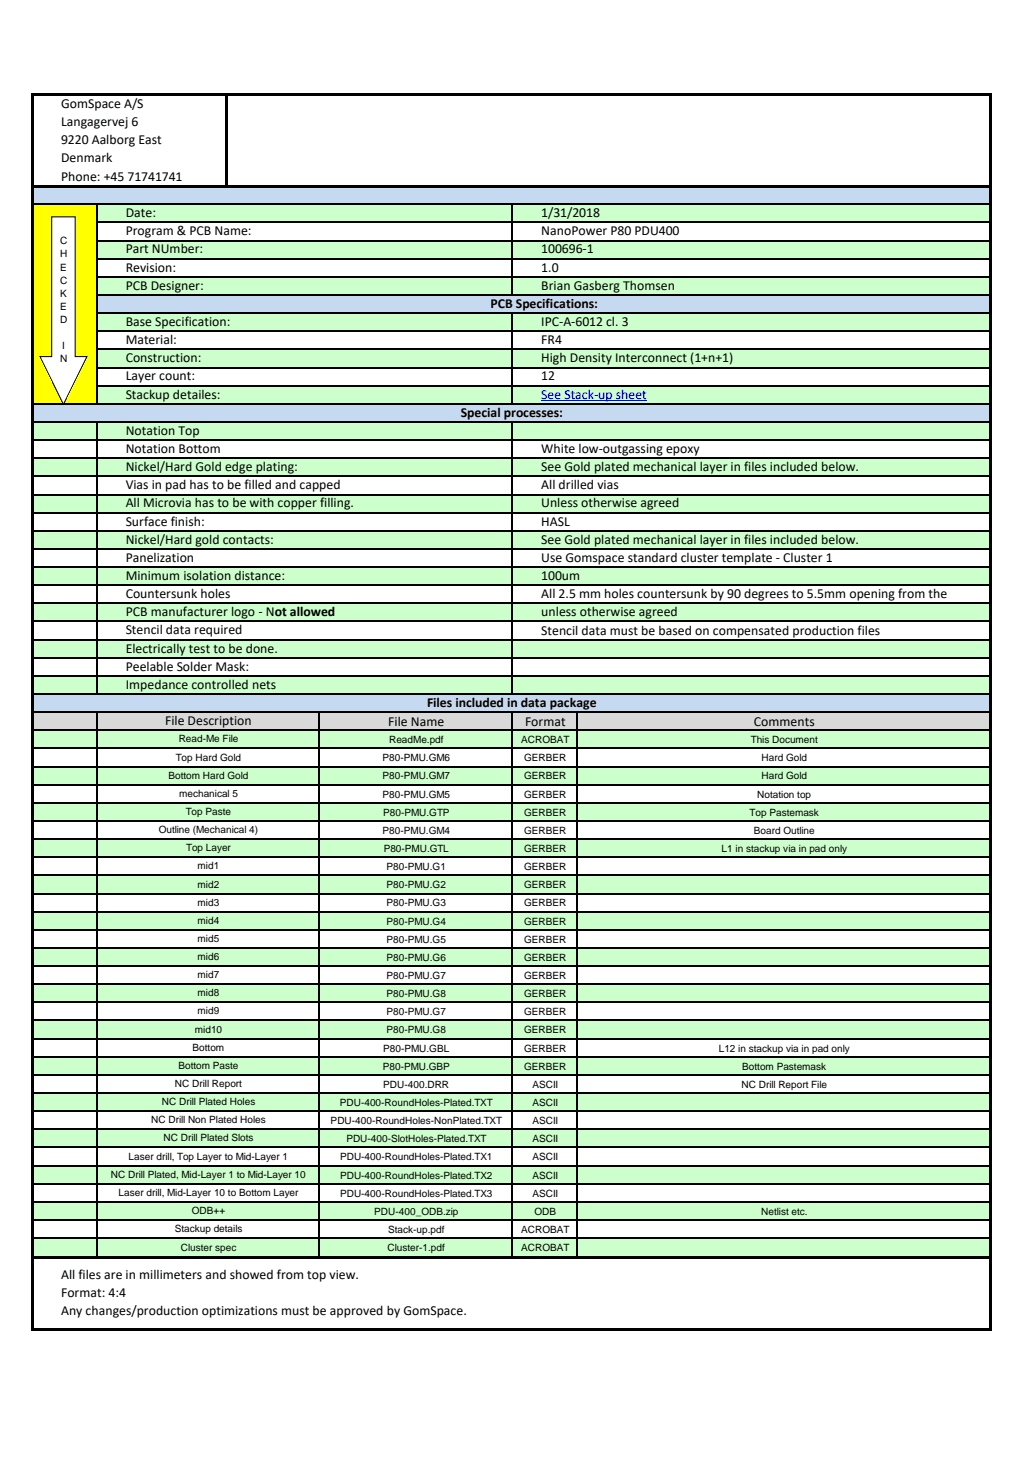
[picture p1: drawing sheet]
<svg xmlns="http://www.w3.org/2000/svg" width="210mm" height="297mm" viewBox="0 0 210 297" stroke-linecap="round" stroke-linejoin="round" font-family="sans-serif">
<defs><g id="words">
<g font-size="2.8">
<text x="12.4" y="21.9">GomSpace A/S</text>
<text x="12.4" y="25.5">Langagervej 6</text>
<text x="12.4" y="29.3">9220 Aalborg East</text>
<text x="12.4" y="32.9">Denmark</text>
<text x="12.4" y="36.7">Phone: +45 71741741</text>
<text x="25.5" y="44.1">Date:</text>
<text x="25.5" y="47.8">Program &amp; PCB Name:</text>
<text x="109.9" y="44.1">1/31/2018</text>
<text x="109.9" y="47.8">NanoPower P80 PDU400</text>
<text x="25.5" y="51.5">Part NUmber:</text>
<text x="109.9" y="51.5">100696-1</text>
<text x="25.5" y="55.2">Revision:</text>
<text x="25.5" y="58.9">PCB Designer:</text>
<text x="109.9" y="55.2">1.0</text>
<text x="109.9" y="58.9">Brian Gasberg Thomsen</text>
<text x="99.6" y="62.5">PCB Specifications:</text>
<text x="25.5" y="66.2">Base Specification:</text>
<text x="25.5" y="69.9">Material:</text>
<text x="109.9" y="70">FR4</text>
<text x="109.9" y="66.2">IPC-A-6012 cl. 3</text>
<text x="25.5" y="73.6">Construction:</text>
<text x="25.5" y="77.3">Layer count:</text>
<text x="109.9" y="77.3">12</text>
<text x="109.9" y="73.6">High Density Interconnect (1+n+1)</text>
<text x="25.5" y="81">Stackup detailes:</text>
<text x="25.5" y="88.3">Notation Top</text>
<text x="93.6" y="84.6">Special processes:</text>
<text x="25.5" y="95.7">Nickel/Hard Gold edge plating:</text>
<text x="25.5" y="92">Notation Bottom</text>
<text x="109.9" y="95.7">See Gold plated mechanical layer in files included below.</text>
<text x="109.9" y="92">White low-outgassing epoxy</text>
<text x="25.5" y="99.4">Vias in pad has to be filled and capped</text>
<text x="109.9" y="99.4">All drilled vias</text>
<text x="25.5" y="103.1">All Microvia has to be with copper filling.</text>
<text x="25.5" y="106.7">Surface finish:</text>
<text x="109.9" y="106.7">HASL</text>
<text x="109.9" y="103.1">Unless otherwise agreed</text>
<text x="25.5" y="110.4">Nickel/Hard gold contacts:</text>
<text x="109.9" y="110.4">See Gold plated mechanical layer in files included below.</text>
<text x="25.5" y="114.1">Panelization</text>
<text x="25.5" y="117.8">Minimum isolation distance:</text>
<text x="109.9" y="114.1">Use Gomspace standard cluster template - Cluster 1</text>
<text x="109.9" y="117.8">100um</text>
<text x="25.5" y="121.5">Countersunk holes</text>
<text x="25.5" y="125.2">PCB manufacturer logo - Not allowed</text>
<text x="109.9" y="125.2">unless otherwise agreed</text>
<text x="109.9" y="121.5">All 2.5 mm holes countersunk by 90 degrees to 5.5mm opening from the</text>
<text x="25.5" y="128.8">Stencil data required</text>
<text x="109.9" y="128.9">Stencil data must be based on compensated production files</text>
<text x="25.5" y="132.5">Electrically test to be done.</text>
<text x="25.5" y="136.2">Peelable Solder Mask:</text>
<text x="25.5" y="139.9">Impedance controlled nets</text>
<text x="86.7" y="143.6">Files included in data package</text>
<text x="33.5" y="147.3">File Description</text>
<text x="78.8" y="147.4">File Name</text>
<text x="106.6" y="147.4">Format</text>
<text x="153.1" y="147.4">Comments</text>
<text x="12.4" y="259.8">All files are in millimeters and showed from top view.</text>
<text x="12.4" y="263.5">Format: 4:4</text>
<text x="12.4" y="267.2">Any changes/production optimizations must be approved by GomSpace.</text>
</g>
<text font-size="2.8" fill="#00f" x="109.9" y="81">See Stack-up sheet</text>
<g font-size="2">
<text x="12.2" y="49.6">C</text>
<text x="12.2" y="52.3">H</text>
<text x="12.2" y="57.6">C</text>
<text x="12.2" y="54.9">E</text>
<text x="12.2" y="65.5">D</text>
<text x="12.2" y="60.2">K</text>
<text x="12.2" y="62.9">E</text>
<text x="12.6" y="70.8">I</text>
<text x="12.2" y="73.5">N</text>
<text x="35.7" y="154.5">Top Hard Gold</text>
<text x="36.3" y="150.8">Read-Me File</text>
<text x="77.7" y="154.6">P80-PMU.GM6</text>
<text x="79" y="150.9">ReadMe.pdf</text>
<text x="105.9" y="150.9">ACROBAT</text>
<text x="106.4" y="154.6">GERBER</text>
<text x="152.5" y="150.9">This Document</text>
<text x="154.6" y="154.6">Hard Gold</text>
<text x="34.2" y="158.1">Bottom Hard Gold</text>
<text x="36.4" y="161.8">mechanical 5</text>
<text x="77.7" y="158.3">P80-PMU.GM7</text>
<text x="77.7" y="162">P80-PMU.GM5</text>
<text x="106.4" y="158.3">GERBER</text>
<text x="106.4" y="162">GERBER</text>
<text x="153.8" y="162">Notation top</text>
<text x="154.6" y="158.3">Hard Gold</text>
<text x="37.7" y="165.5">Top Paste</text>
<text x="77.8" y="165.7">P80-PMU.GTP</text>
<text x="106.4" y="165.7">GERBER</text>
<text x="152.2" y="165.7">Top Pastemask</text>
<text x="32.2" y="169.2">Outline (Mechanical 4)</text>
<text x="37.8" y="172.9">Top Layer</text>
<text x="77.7" y="169.4">P80-PMU.GM4</text>
<text x="77.9" y="173">P80-PMU.GTL</text>
<text x="106.4" y="169.4">GERBER</text>
<text x="106.4" y="173">GERBER</text>
<text x="146.5" y="173">L1 in stackup via in pad only</text>
<text x="153.1" y="169.4">Board Outline</text>
<text x="40.1" y="176.6">mid1</text>
<text x="78.5" y="176.7">P80-PMU.G1</text>
<text x="106.4" y="176.7">GERBER</text>
<text x="40.1" y="180.2">mid2</text>
<text x="40.1" y="183.9">mid3</text>
<text x="78.5" y="180.4">P80-PMU.G2</text>
<text x="78.5" y="184.1">P80-PMU.G3</text>
<text x="106.4" y="180.4">GERBER</text>
<text x="106.4" y="184.1">GERBER</text>
<text x="40.1" y="187.6">mid4</text>
<text x="40.1" y="191.3">mid5</text>
<text x="78.5" y="187.8">P80-PMU.G4</text>
<text x="78.5" y="191.5">P80-PMU.G5</text>
<text x="106.4" y="187.8">GERBER</text>
<text x="106.4" y="191.5">GERBER</text>
<text x="40.1" y="195">mid6</text>
<text x="78.5" y="195.1">P80-PMU.G6</text>
<text x="106.4" y="195.1">GERBER</text>
<text x="40.1" y="202.3">mid8</text>
<text x="40.1" y="198.7">mid7</text>
<text x="78.5" y="198.8">P80-PMU.G7</text>
<text x="78.5" y="202.5">P80-PMU.G8</text>
<text x="106.4" y="198.8">GERBER</text>
<text x="106.4" y="202.5">GERBER</text>
<text x="39.6" y="209.7">mid10</text>
<text x="40.1" y="206">mid9</text>
<text x="78.5" y="206.2">P80-PMU.G7</text>
<text x="78.5" y="209.9">P80-PMU.G8</text>
<text x="106.4" y="206.2">GERBER</text>
<text x="106.4" y="209.9">GERBER</text>
<text x="39.1" y="213.4">Bottom</text>
<text x="77.8" y="213.6">P80-PMU.GBL</text>
<text x="106.4" y="213.6">GERBER</text>
<text x="145.9" y="213.6">L12 in stackup via in pad only</text>
<text x="35.5" y="220.8">NC Drill Report</text>
<text x="36.2" y="217.1">Bottom Paste</text>
<text x="77.7" y="217.2">P80-PMU.GBP</text>
<text x="77.8" y="220.9">PDU-400.DRR</text>
<text x="106.4" y="217.2">GERBER</text>
<text x="108.1" y="220.9">ASCII</text>
<text x="150.6" y="220.9">NC Drill Report File</text>
<text x="150.7" y="217.2">Bottom Pastemask</text>
<text x="32.9" y="224.4">NC Drill Plated Holes</text>
<text x="69" y="224.6">PDU-400-RoundHoles-Plated.TXT</text>
<text x="108.1" y="224.6">ASCII</text>
<text x="30.7" y="228.1">NC Drill Non Plated Holes</text>
<text x="33.2" y="231.8">NC Drill Plated Slots</text>
<text x="67.1" y="228.3">PDU-400-RoundHoles-NonPlated.TXT</text>
<text x="70.3" y="232">PDU-400-SlotHoles-Plated.TXT</text>
<text x="108.1" y="228.3">ASCII</text>
<text x="108.1" y="232">ASCII</text>
<text x="22.5" y="239.2">NC Drill Plated, Mid-Layer 1 to Mid-Layer 10</text>
<text x="26.1" y="235.5">Laser drill, Top Layer to Mid-Layer 1</text>
<text x="69.1" y="235.7">PDU-400-RoundHoles-Plated.TX1</text>
<text x="69.1" y="239.4">PDU-400-RoundHoles-Plated.TX2</text>
<text x="108.1" y="235.7">ASCII</text>
<text x="108.1" y="239.4">ASCII</text>
<text x="24.1" y="242.9">Laser drill, Mid-Layer 10 to Bottom Layer</text>
<text x="69.1" y="243">PDU-400-RoundHoles-Plated.TX3</text>
<text x="108.1" y="243">ASCII</text>
<text x="35.5" y="250.2">Stackup details</text>
<text x="39" y="246.5">ODB++</text>
<text x="76" y="246.7">PDU-400_ODB.zip</text>
<text x="78.8" y="250.4">Stack-up.pdf</text>
<text x="105.9" y="250.4">ACROBAT</text>
<text x="108.6" y="246.7">ODB</text>
<text x="154.6" y="246.7">Netlist etc.</text>
<text x="36.7" y="254">Cluster spec</text>
<text x="78.7" y="254.2">Cluster-1.pdf</text>
<text x="105.9" y="254.2">ACROBAT</text>
</g>
</g></defs>
<path d="M6.6 37.8h194.5v3.7h-194.5z" fill-rule="evenodd" fill="#c5d9f1"/>
<path d="M6.6 41.5h13.1v3.7h-13.1z" fill-rule="evenodd" fill="#ff0"/>
<path d="M19.6 41.5h181.5v3.7h-181.5z" fill-rule="evenodd" fill="#cfc"/>
<path d="M6.6 45.2h13.1v3.7h-13.1z" fill-rule="evenodd" fill="#ff0"/>
<path d="M19.6 45.2h181.5v3.7h-181.5z" fill-rule="evenodd" fill="#fff"/>
<path d="M6.6 48.9h13.1v3.7h-13.1z" fill-rule="evenodd" fill="#ff0"/>
<path d="M19.6 48.9h181.5v3.7h-181.5z" fill-rule="evenodd" fill="#cfc"/>
<path d="M6.6 52.5h13.1v3.8h-13.1z" fill-rule="evenodd" fill="#ff0"/>
<path d="M19.6 52.5h181.5v3.8h-181.5z" fill-rule="evenodd" fill="#fff"/>
<path d="M6.6 56.2h13.1v3.8h-13.1z" fill-rule="evenodd" fill="#ff0"/>
<path d="M19.6 56.2h181.5v3.8h-181.5z" fill-rule="evenodd" fill="#cfc"/>
<path d="M6.6 59.9h13.1v3.7h-13.1z" fill-rule="evenodd" fill="#ff0"/>
<path d="M19.6 59.9h181.5v3.7h-181.5z" fill-rule="evenodd" fill="#c5d9f1"/>
<path d="M6.6 63.6h13.1v3.7h-13.1z" fill-rule="evenodd" fill="#ff0"/>
<path d="M19.6 63.6h181.5v3.7h-181.5z" fill-rule="evenodd" fill="#cfc"/>
<path d="M6.6 67.3h13.1v7.4h-13.1z" fill-rule="evenodd" fill="#ff0"/>
<path d="M19.6 71h181.5v3.7h-181.5z" fill-rule="evenodd" fill="#cfc"/>
<path d="M6.6 74.7h13.1v7.4h-13.1z" fill-rule="evenodd" fill="#ff0"/>
<path d="M19.6 78.3h181.5v3.8h-181.5z" fill-rule="evenodd" fill="#cfc"/>
<path d="M6.6 82h194.5v3.7h-194.5z" fill-rule="evenodd" fill="#c5d9f1"/>
<g fill="#cfc">
<path d="M6.6 85.7h13.1v3.7h-13.1z" fill-rule="evenodd"/>
<path d="M19.6 85.7h181.5v3.7h-181.5z" fill-rule="evenodd"/>
</g>
<path d="M6.6 89.4h13.1v3.7h-13.1z" fill-rule="evenodd" fill="#fff"/>
<g fill="#cfc">
<path d="M6.6 93.1h13.1v3.7h-13.1z" fill-rule="evenodd"/>
<path d="M19.6 93.1h181.5v3.7h-181.5z" fill-rule="evenodd"/>
</g>
<path d="M6.6 96.7h13.1v3.8h-13.1z" fill-rule="evenodd" fill="#fff"/>
<g fill="#cfc">
<path d="M6.6 100.4h13.1v3.8h-13.1z" fill-rule="evenodd"/>
<path d="M19.6 100.4h181.5v3.8h-181.5z" fill-rule="evenodd"/>
</g>
<path d="M6.6 104.1h13.1v3.7h-13.1z" fill-rule="evenodd" fill="#fff"/>
<g fill="#cfc">
<path d="M6.6 107.8h13.1v3.7h-13.1z" fill-rule="evenodd"/>
<path d="M19.6 107.8h181.5v3.7h-181.5z" fill-rule="evenodd"/>
</g>
<path d="M6.6 111.5h13.1v3.7h-13.1z" fill-rule="evenodd" fill="#fff"/>
<g fill="#cfc">
<path d="M6.6 115.2h13.1v3.7h-13.1z" fill-rule="evenodd"/>
<path d="M19.6 115.2h181.5v3.7h-181.5z" fill-rule="evenodd"/>
</g>
<path d="M6.6 118.8h13.1v3.8h-13.1z" fill-rule="evenodd" fill="#fff"/>
<g fill="#cfc">
<path d="M6.6 122.5h13.1v3.8h-13.1z" fill-rule="evenodd"/>
<path d="M19.6 122.5h181.5v3.8h-181.5z" fill-rule="evenodd"/>
</g>
<path d="M6.6 126.2h194.5v3.7h-194.5z" fill-rule="evenodd" fill="#fff"/>
<path d="M6.6 129.9h194.5v3.7h-194.5z" fill-rule="evenodd" fill="#cfc"/>
<path d="M6.6 133.6h194.5v3.7h-194.5z" fill-rule="evenodd" fill="#fff"/>
<path d="M6.6 137.3h194.5v3.7h-194.5z" fill-rule="evenodd" fill="#cfc"/>
<path d="M6.6 141h194.5v3.7h-194.5z" fill-rule="evenodd" fill="#c5d9f1"/>
<path d="M6.6 144.6h194.5v3.8h-194.5z" fill-rule="evenodd" fill="#d9d9d9"/>
<g fill="#cfc">
<path d="M6.6 148.3h13.1v3.7h-13.1z" fill-rule="evenodd"/>
<path d="M19.6 148.3h181.5v3.7h-181.5z" fill-rule="evenodd"/>
</g>
<g fill="#fff">
<path d="M6.6 152h97.5v3.7h-97.5z" fill-rule="evenodd"/>
<path d="M117.2 152h83.9v3.7h-83.9z" fill-rule="evenodd"/>
</g>
<g fill="#cfc">
<path d="M6.6 155.7h13.1v3.7h-13.1z" fill-rule="evenodd"/>
<path d="M19.6 155.7h181.5v3.7h-181.5z" fill-rule="evenodd"/>
</g>
<g fill="#fff">
<path d="M6.6 159.4h97.5v3.7h-97.5z" fill-rule="evenodd"/>
<path d="M117.2 159.4h83.9v3.7h-83.9z" fill-rule="evenodd"/>
</g>
<g fill="#cfc">
<path d="M6.6 163.1h13.1v3.7h-13.1z" fill-rule="evenodd"/>
<path d="M19.6 163.1h181.5v3.7h-181.5z" fill-rule="evenodd"/>
</g>
<g fill="#fff">
<path d="M6.6 166.7h97.5v3.8h-97.5z" fill-rule="evenodd"/>
<path d="M117.2 166.7h83.9v3.8h-83.9z" fill-rule="evenodd"/>
</g>
<g fill="#cfc">
<path d="M6.6 170.4h13.1v3.7h-13.1z" fill-rule="evenodd"/>
<path d="M19.6 170.4h181.5v3.7h-181.5z" fill-rule="evenodd"/>
</g>
<g fill="#fff">
<path d="M6.6 174.1h97.5v3.7h-97.5z" fill-rule="evenodd"/>
<path d="M117.2 174.1h83.9v3.7h-83.9z" fill-rule="evenodd"/>
</g>
<g fill="#cfc">
<path d="M6.6 177.8h13.1v3.7h-13.1z" fill-rule="evenodd"/>
<path d="M19.6 177.8h181.5v3.7h-181.5z" fill-rule="evenodd"/>
</g>
<g fill="#fff">
<path d="M6.6 181.5h97.5v3.7h-97.5z" fill-rule="evenodd"/>
<path d="M117.2 181.5h83.9v3.7h-83.9z" fill-rule="evenodd"/>
</g>
<g fill="#cfc">
<path d="M6.6 185.2h13.1v3.7h-13.1z" fill-rule="evenodd"/>
<path d="M19.6 185.2h181.5v3.7h-181.5z" fill-rule="evenodd"/>
</g>
<g fill="#fff">
<path d="M6.6 188.8h97.5v3.8h-97.5z" fill-rule="evenodd"/>
<path d="M117.2 188.8h83.9v3.8h-83.9z" fill-rule="evenodd"/>
</g>
<g fill="#cfc">
<path d="M6.6 192.5h13.1v3.8h-13.1z" fill-rule="evenodd"/>
<path d="M19.6 192.5h181.5v3.8h-181.5z" fill-rule="evenodd"/>
</g>
<g fill="#fff">
<path d="M6.6 196.2h97.5v3.7h-97.5z" fill-rule="evenodd"/>
<path d="M117.2 196.2h83.9v3.7h-83.9z" fill-rule="evenodd"/>
</g>
<g fill="#cfc">
<path d="M6.6 199.9h13.1v3.7h-13.1z" fill-rule="evenodd"/>
<path d="M19.6 199.9h181.5v3.7h-181.5z" fill-rule="evenodd"/>
</g>
<g fill="#fff">
<path d="M6.6 203.6h97.5v3.7h-97.5z" fill-rule="evenodd"/>
<path d="M117.2 203.6h83.9v3.7h-83.9z" fill-rule="evenodd"/>
</g>
<g fill="#cfc">
<path d="M6.6 207.3h13.1v3.7h-13.1z" fill-rule="evenodd"/>
<path d="M19.6 207.3h181.5v3.7h-181.5z" fill-rule="evenodd"/>
</g>
<g fill="#fff">
<path d="M6.6 210.9h97.5v3.8h-97.5z" fill-rule="evenodd"/>
<path d="M117.2 210.9h83.9v3.8h-83.9z" fill-rule="evenodd"/>
</g>
<g fill="#cfc">
<path d="M6.6 214.6h13.1v3.7h-13.1z" fill-rule="evenodd"/>
<path d="M19.6 214.6h181.5v3.7h-181.5z" fill-rule="evenodd"/>
</g>
<g fill="#fff">
<path d="M6.6 218.3h97.5v3.7h-97.5z" fill-rule="evenodd"/>
<path d="M117.2 218.3h83.9v3.7h-83.9z" fill-rule="evenodd"/>
</g>
<g fill="#cfc">
<path d="M6.6 222h13.1v3.7h-13.1z" fill-rule="evenodd"/>
<path d="M19.6 222h181.5v3.7h-181.5z" fill-rule="evenodd"/>
</g>
<g fill="#fff">
<path d="M6.6 225.7h97.5v3.7h-97.5z" fill-rule="evenodd"/>
<path d="M117.2 225.7h83.9v3.7h-83.9z" fill-rule="evenodd"/>
</g>
<g fill="#cfc">
<path d="M6.6 229.4h13.1v3.7h-13.1z" fill-rule="evenodd"/>
<path d="M19.6 229.4h181.5v3.7h-181.5z" fill-rule="evenodd"/>
</g>
<g fill="#fff">
<path d="M6.6 233h97.5v3.8h-97.5z" fill-rule="evenodd"/>
<path d="M117.2 233h83.9v3.8h-83.9z" fill-rule="evenodd"/>
</g>
<g fill="#cfc">
<path d="M6.6 236.7h13.1v3.8h-13.1z" fill-rule="evenodd"/>
<path d="M19.6 236.7h181.5v3.8h-181.5z" fill-rule="evenodd"/>
</g>
<g fill="#fff">
<path d="M6.6 240.4h97.5v3.7h-97.5z" fill-rule="evenodd"/>
<path d="M117.2 240.4h83.9v3.7h-83.9z" fill-rule="evenodd"/>
</g>
<g fill="#cfc">
<path d="M6.6 244.1h13.1v3.7h-13.1z" fill-rule="evenodd"/>
<path d="M19.6 244.1h181.5v3.7h-181.5z" fill-rule="evenodd"/>
</g>
<g fill="#fff">
<path d="M6.6 247.8h97.5v3.7h-97.5z" fill-rule="evenodd"/>
<path d="M117.2 247.8h83.9v3.7h-83.9z" fill-rule="evenodd"/>
</g>
<g fill="#cfc">
<path d="M6.6 251.5h13.1v3.9h-13.1z" fill-rule="evenodd"/>
<path d="M19.6 251.5h181.5v3.9h-181.5z" fill-rule="evenodd"/>
</g>
<path d="M109.9 81.3h21.5" fill="none" stroke="#00f" stroke-width=".2"/>
<g fill="none" stroke="#000" stroke-width=".25">
<path d="M6.8 41.5h194M19.6 41.6v40.5M19.8 45.2h181M19.8 48.9h181M19.8 52.5h181M19.8 56.2h181M19.8 59.9h181M104 41.6v18.4M19.8 63.6h181M19.8 67.3h181M19.8 71h181M19.8 74.7h181"/>
<path d="M19.8 78.3h181M104 63.7v18.4M6.8 82h194M6.8 85.7h194M6.8 89.4h194M6.8 93.1h194M6.8 96.7h194M19.6 85.8v55.3M104 85.8v55.3M6.8 100.4h194M6.8 104.1h194M6.8 107.8h194"/>
<path d="M6.8 111.5h194M6.8 115.2h194M6.8 118.8h194M6.8 122.5h194M6.8 126.2h194M6.8 129.9h194M6.8 133.6h194M6.8 137.3h194M6.8 141h194M6.8 144.6h194M6.8 148.3h194M6.8 152h194"/>
<path d="M6.8 155.7h194M6.8 159.4h194M19.6 144.8v110.3M64.7 144.8v110.3M104 144.8v110.3M117.2 144.8v110.3M6.8 163.1h194M6.8 166.7h194M6.8 170.4h194M6.8 174.1h194M6.8 177.8h194M6.8 181.5h194"/>
<path d="M6.8 185.2h194M6.8 188.8h194M6.8 192.5h194M6.8 196.2h194M6.8 199.9h194M6.8 203.6h194M6.8 207.3h194M6.8 210.9h194M6.8 214.6h194M6.8 218.3h194M6.8 222h194M6.8 225.7h194"/>
<path d="M6.8 229.4h194M6.8 233h194M6.8 240.4h194M6.8 244.1h194M6.8 247.8h194M6.8 251.5h194"/>
</g>
<g fill="#000">
<path d="M6.8 19h194.5v.5h-194.5z" fill-rule="evenodd"/>
<path d="M6.8 37.6h194.5v.5h-194.5z" fill-rule="evenodd"/>
<path d="M45.6 19.5h.6v18.6h-.6z" fill-rule="evenodd"/>
<path d="M6.8 255.1h194.5v.5h-194.5z" fill-rule="evenodd"/>
<path d="M6.3 19h.5v251.3h-.5z" fill-rule="evenodd"/>
<path d="M6.8 269.8h194.5v.5h-194.5z" fill-rule="evenodd"/>
<path d="M200.8 19.5h.5v250.8h-.5z" fill-rule="evenodd"/>
</g>
<path d="M6.8 236.7h194" fill="none" stroke="#000" stroke-width=".26"/>
<path d="M10.5 44h4.8v28.4h2.3l-4.7 9.7-4.8-9.7h2.4z" fill-rule="evenodd" fill="#fff"/>
<path d="M10.5 44h4.8v28.4h2.3l-4.7 9.7-4.8-9.7h2.4z" fill="none" stroke="#000" stroke-width=".2"/>
<use href="#words"/>
</svg>
